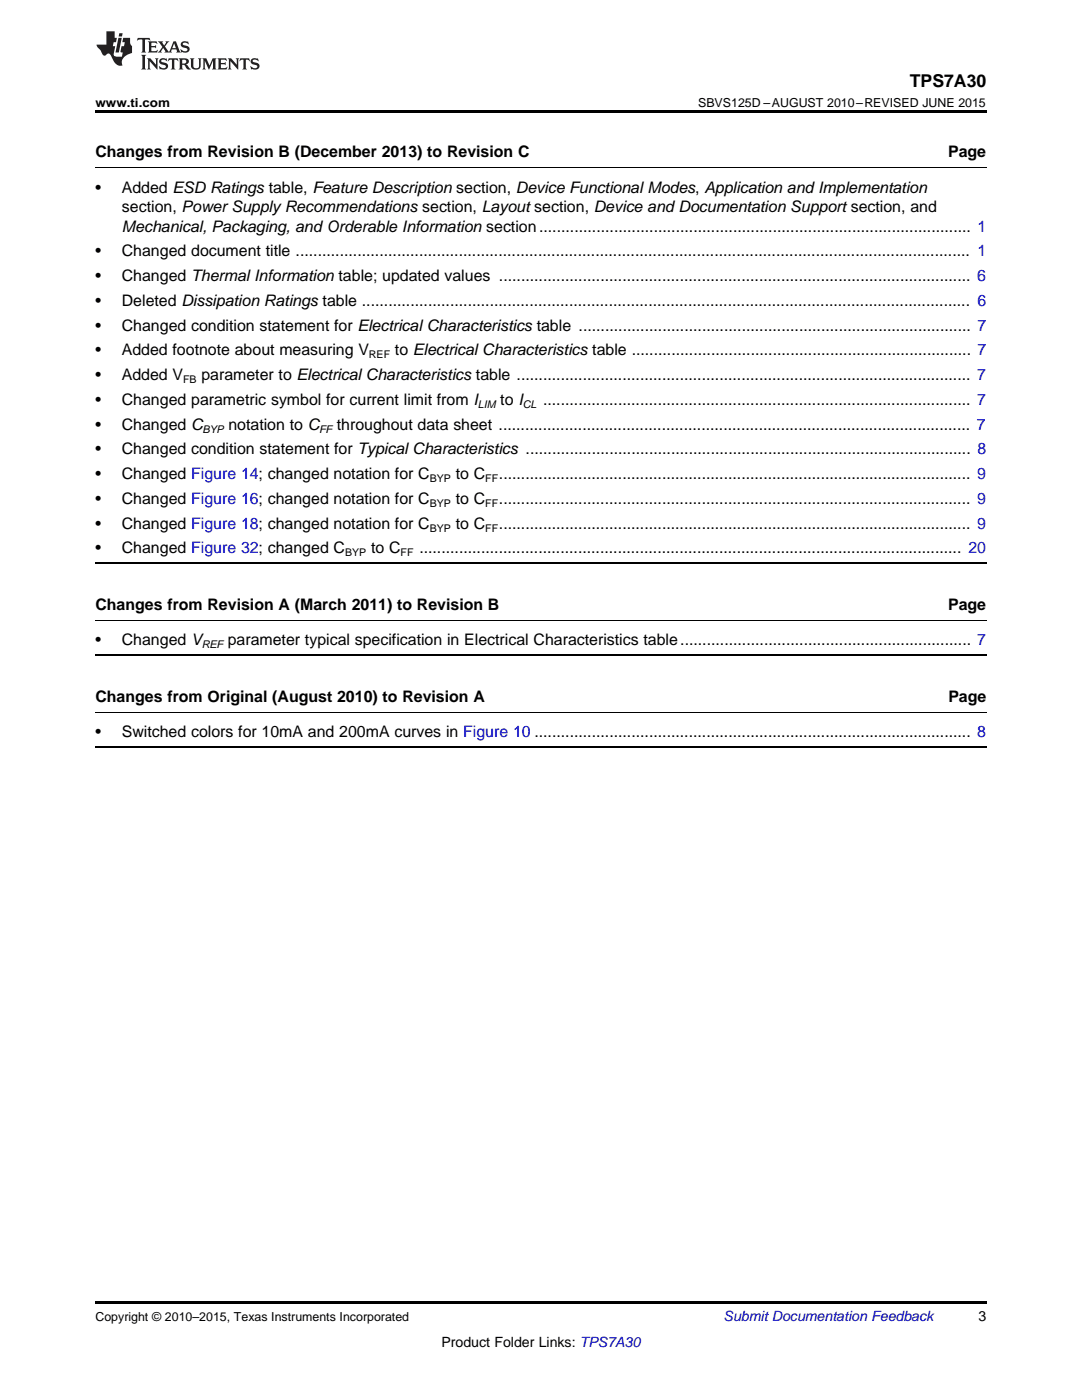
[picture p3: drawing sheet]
<svg xmlns="http://www.w3.org/2000/svg" width="216mm" height="279mm" viewBox="0 0 216 279" stroke-linecap="round" stroke-linejoin="round" font-family="sans-serif">
<defs><g id="words">
<text font-size="3.5" x="181.5" y="17.3">TPS7A30</text>
<g font-size="3.2">
<text x="19" y="31.4">Changes from Revision B (December 2013) to Revision C</text>
<text x="189.2" y="31.4">Page</text>
<text x="19" y="38.5">•</text>
<text x="24.3" y="38.5">Added ESD Ratings table, Feature Description section, Device Functional Modes, Application and Implementation</text>
<text x="24.3" y="42.3">section, Power Supply Recommendations section, Layout section, Device and Documentation Support section, and</text>
<text x="24.3" y="46.2">Mechanical, Packaging, and Orderable Information section.................................................................................................. 1</text>
<text x="19" y="51.2">•</text>
<text x="24.3" y="51.2">Changed document title ......................................................................................................................................................... 1</text>
<text x="19" y="56.1">•</text>
<text x="24.3" y="56.1">Changed Thermal Information table; updated values ........................................................................................................... 6</text>
<text x="19" y="61">•</text>
<text x="19" y="66">•</text>
<text x="24.3" y="61">Deleted Dissipation Ratings table .......................................................................................................................................... 6</text>
<text x="24.3" y="66">Changed condition statement for Electrical Characteristics table ......................................................................................... 7</text>
<text x="19" y="70.9">•</text>
<text x="24.3" y="70.9">Added footnote about measuring V</text>
<text x="78.8" y="70.9">to Electrical Characteristics table ............................................................................. 7</text>
<text x="19" y="75.8">•</text>
<text x="24.3" y="75.8">Added V</text>
<text x="40.2" y="75.8">parameter to Electrical Characteristics table ....................................................................................................... 7</text>
<text x="19" y="80.8">•</text>
<text x="24.3" y="80.8">Changed parametric symbol for current limit from I</text>
<text x="99.8" y="80.8">to I</text>
<text x="108.4" y="80.8">................................................................................................. 7</text>
<text x="19" y="85.7">•</text>
<text x="24.3" y="85.7">Changed C</text>
<text x="45.6" y="85.7">notation to C</text>
<text x="67.2" y="85.7">throughout data sheet ........................................................................................................... 7</text>
<text x="19" y="90.7">•</text>
<text x="19" y="95.6">•</text>
<text x="24.3" y="90.7">Changed condition statement for Typical Characteristics ..................................................................................................... 8</text>
<text x="24.3" y="95.6">Changed Figure 14; changed notation for C</text>
<text x="90.9" y="95.6">to C</text>
<text x="99.6" y="95.6">........................................................................................................... 9</text>
<text x="19" y="100.5">•</text>
<text x="24.3" y="100.5">Changed Figure 16; changed notation for C</text>
<text x="90.9" y="100.5">to C</text>
<text x="99.6" y="100.5">........................................................................................................... 9</text>
<text x="19" y="105.5">•</text>
<text x="24.3" y="105.5">Changed Figure 18; changed notation for C</text>
<text x="90.9" y="105.5">to C</text>
<text x="99.6" y="105.5">........................................................................................................... 9</text>
<text x="19" y="110.4">•</text>
<text x="24.3" y="110.4">Changed Figure 32; changed C</text>
<text x="74" y="110.4">to C</text>
<text x="83.7" y="110.4">........................................................................................................................... 20</text>
<text x="19" y="121.7">Changes from Revision A (March 2011) to Revision B</text>
<text x="189.2" y="121.7">Page</text>
<text x="19" y="128.8">•</text>
<text x="24.3" y="128.8">Changed V</text>
<text x="45.4" y="128.8">parameter typical specification in Electrical Characteristics table.................................................................. 7</text>
<text x="19" y="140.1">Changes from Original (August 2010) to Revision A</text>
<text x="189.2" y="140.1">Page</text>
<text x="19" y="147.1">•</text>
<text x="24.3" y="147.1">Switched colors for 10mA and 200mA curves in Figure 10 ................................................................................................... 8</text>
</g>
<text font-size="2.8" fill="#0000c8" x="144.4" y="263.6">Submit Documentation Feedback</text>
<g font-size="2.8">
<text x="195.3" y="263.6">3</text>
<text x="88.1" y="268.9">Product Folder Links: TPS7A30</text>
</g>
<g font-size="2.5">
<text x="19" y="21.4">www.ti.com</text>
<text x="139.3" y="21.4">SBVS125D –AUGUST 2010–REVISED JUNE 2015</text>
<text x="19" y="263.6">Copyright © 2010–2015, Texas Instruments Incorporated</text>
</g>
<g font-size="2.1">
<text x="73.6" y="71.5">REF</text>
<text x="36.5" y="76.5">FB</text>
<text x="95.4" y="81.4">LIM</text>
<text x="104.3" y="81.4">CL</text>
<text x="40.4" y="86.4">BYP</text>
<text x="63.7" y="86.4">FF</text>
<text x="85.8" y="96.2">BYP</text>
<text x="85.8" y="101.2">BYP</text>
<text x="96.8" y="96.2">FF</text>
<text x="96.8" y="101.2">FF</text>
<text x="85.8" y="106.1">BYP</text>
<text x="96.8" y="106.1">FF</text>
<text x="68.9" y="111.1">BYP</text>
<text x="79.9" y="111.1">FF</text>
<text x="40.3" y="129.4">REF</text>
</g>
</g></defs>
<path d="M19 22h177.8v.5h-177.8zM19 259.7h177.8v.5h-177.8z" fill="#000"/>
<path d="M19 112.4h177.8M19 130.7h177.8M19 149h177.8" fill="none" stroke="#000" stroke-width=".35"/>
<path d="M19 33.5h177.8M19 123.8h177.8M19 142.1h177.8" fill="none" stroke="#000" stroke-width=".2"/>
<g fill="#231f20">
<path d="M27.5 7.6l-.1 .5 .4-.2h.6v.1v2.1l-.2 .4h1l-.3-.4v-2.1l.1-.1h.5l.5 .2-.2-.5zM29.5 8.3l.2 .3v1.5l-.2 .4h1.8l.2-.6a1.04 1.04 0 0 1-1.3 .2v-.7h.6l.3 .2v-.6l-.3 .2h-.6v-.6l.8-.1 .4 .3-.2-.5zM31.5 8.3l.9 1.1-.9 1.1h.8l-.2-.2 .5-.7 .4 .7-.2 .2h1.5l-.1-.2 .1-.4h.9l.1 .4-.2 .2h1l-.3-.3-.7-1.9h-.5l-.9 2-.8-1 .9-1h-.8l.1 .3-.3 .5-.4-.6 .2-.2zM34.7 8.6l.4 1h-.7zM36.3 8.4a.63 .63 0 0 0-.2 .7 .63 .63 0 0 0 .6 .4l.6 .2 .1 .2a.75 .75 0 0 1-.7 .4 .75 .75 0 0 1-.6-.5l.1 .7 .1-.1a1.11 1.11 0 0 0 1.5-.6 1.13 1.13 0 0 0-1.2-.8l-.1-.4a1.04 1.04 0 0 1 1.2 .2l-.2-.5-.1 .1-.5-.2zM28.2 10.9l.2 .4v2.2l-.2 .4h1l-.3-.4v-2.2l.3-.4zM29.3 11.6l.3 .4v1.5l-.3 .4h.8l-.2-.4v-1.3l1.5 1.7v-1.9l.2-.4h-.7l.2 .4v.9l-1.1-1.3zM32 11.8a.62 .62 0 0 0-.2 .7 .62 .62 0 0 0 .6 .4l.6 .1 .1 .3a.76 .76 0 0 1-.7 .3 .76 .76 0 0 1-.6-.4l.1 .7 .1-.1a1.11 1.11 0 0 0 1.5-.6 1.13 1.13 0 0 0-1.2-.8l-.1-.4a1.04 1.04 0 0 1 1.2 .2l-.2-.6-.1 .1-.5-.1zM33.7 11.6l-.2 .6a.61 .61 0 0 1 .8-.3v1.6l-.2 .4h.9l-.2-.4v-1.6a.63 .63 0 0 1 .8 .3l-.2-.6zM35.6 11.6l.3 .4v1.5l-.3 .4h1l-.2-.2v-.8l.5 .2a.76 .76 0 0 0 1.2 .7l-1-1a.58 .58 0 0 0 .6-.5 .58 .58 0 0 0-.5-.6zM36.4 11.9h.1a.45 .45 0 0 1 .5 .1 .45 .45 0 0 1 .1 .5l-.7 .2zM37.9 11.6l.2 .2a2.17 2.17 0 0 0 .3 1.9 .99 .99 0 0 0 1.6-.6v-1.1l.2-.4h-.7l.2 .2a1.92 1.92 0 0 1-.2 1.8 .6 .6 0 0 1-.9-.5v-1.1l.2-.4zM40.4 11.6l.2 .4v1.5l-.2 .4h.7l-.2-.4v-1.4l.8 1.8 .8-1.8v1.4l-.2 .4h.9l-.2-.4v-1.5l.2-.4h-.8l-.6 1.5-.6-1.5zM43.4 11.6l.2 .4v1.5l-.2 .4h1.8l.2-.6a1.04 1.04 0 0 1-1.3 .1v-.6h.5l.4 .2v-.6l-.4 .2h-.5v-.7h.8l.3 .3-.1-.6zM45.5 11.6l.2 .4v1.5l-.2 .4h.7l-.2-.4v-1.3l1.5 1.7v-1.9l.2-.4h-.7l.2 .4v.9l-1.1-1.3zM47.9 11.6l-.1 .6a.61 .61 0 0 1 .8-.3v1.6l-.3 .4h1l-.3-.4 .1-1.6a.63 .63 0 0 1 .7 .3l-.1-.6zM50.2 11.8a.62 .62 0 0 0-.2 .7 .62 .62 0 0 0 .6 .4l.6 .1 .2 .3a.76 .76 0 0 1-.8 .3 .76 .76 0 0 1-.6-.4l.1 .7 .2-.1a1.11 1.11 0 0 0 1.5-.6 1.13 1.13 0 0 0-1.3-.8l-.1-.4a1.04 1.04 0 0 1 1.2 .2l-.1-.6-.2 .1-.5-.1z"/>
<path d="M21.2 6.3v2.6h-1.9l.1 .4 .7 .9a.91 .91 0 0 0 1 .8 .56 .56 0 0 1 .5-.3 .56 .56 0 0 1 .5 .3l.4 .8a1.53 1.53 0 0 0 1.9 1.2 1.54 1.54 0 0 1 1-2.1l.9-.3v-1.4a1.52 1.52 0 0 1-.3-1.6h-1.4l-.2 .8h.5l-.2 .8h-.4l-.2 1v.2l.4 .1-.2 .8a1.93 1.93 0 0 1-1.6-.3l.3-1.8h-.5l.2-.8h.4l.2-.8h-.4v-1.3zM23.6 7.6l-.6 2.9h.7l.6-2.9zM23.8 6.6l-.1 .7h.6l.2-.7z"/>
</g>
<use href="#words"/>
</svg>
